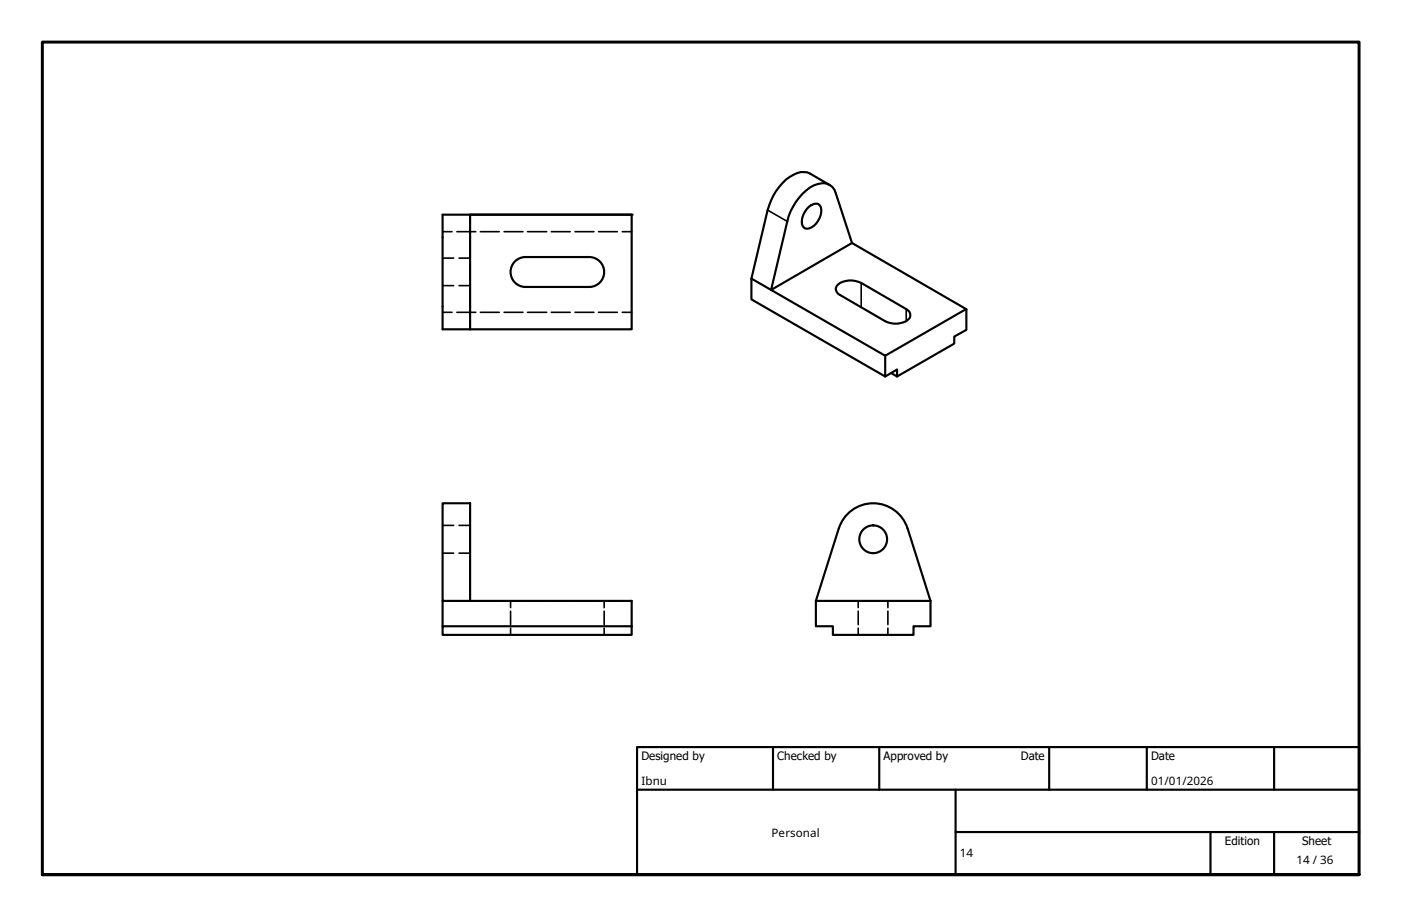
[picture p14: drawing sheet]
<svg xmlns="http://www.w3.org/2000/svg" width="330mm" height="216mm" viewBox="0 0 330 216" stroke-linecap="round" stroke-linejoin="round" font-family="sans-serif">
<defs><g id="words">
<g font-size="2.7">
<text x="151" y="179">Designed by</text>
<text x="183" y="179">Checked by</text>
<text x="208" y="179">Approved by</text>
<text x="240.3" y="178.9">Date</text>
<text x="271" y="178.9">Date</text>
<text x="151" y="184.8">Ibnu</text>
<text x="271" y="184.8">01/01/2026</text>
<text x="181.7" y="197">Personal</text>
<text x="226" y="201.9">14</text>
<text x="288.4" y="199">Edition</text>
<text x="305.2" y="203.4">14 / 36</text>
<text x="306.6" y="199">Sheet</text>
</g>
</g></defs>
<!-- layer: Hidden (ISO) -->
<g fill="none" stroke="#000" stroke-width=".38">
<path d="M104.2 54.5h2.2M107.6 54.5h4.4M113.1 54.5h4.4M118.7 54.5h4.4M124.2 54.5h4.5M129.8 54.5h4.4M135.4 54.5h4.4M140.9 54.5h4.5M146.5 54.5h2.2M104.2 73.5h2.2M104.2 60.8h2.6M104.2 67.2h2.6"/>
<path d="M107.6 73.5h4.4M108.1 60.8h2.6M108.1 67.2h2.6M113.1 73.5h4.4M118.7 73.5h4.4M124.2 73.5h4.5M129.8 73.5h4.4M135.4 73.5h4.4M140.9 73.5h4.5M146.5 73.5h2.2M104.2 123.7h2.6M104.2 130.2h2.6"/>
<path d="M108.1 123.7h2.6M108.1 130.2h2.6M104.2 141.5h2.2M107.6 141.5h4.4M113.1 141.5h4.4M118.7 141.5h4.4M120.2 141.5v1.6M120.2 143.9v3.2M120.2 147.9v1.6M124.2 141.5h4.5M129.8 141.5h4.4M135.4 141.5h4.4"/>
<path d="M140.9 141.5h4.5M142.2 141.5v1.6M142.2 143.9v3.2M142.2 147.9v1.6M146.5 141.5h2.2M202.1 141.5v1.6M202.1 143.9v3.2M202.1 147.9v1.6M209 141.5v1.6M209 143.9v3.2M209 147.9v1.6"/>
</g>
<!-- layer: Visible (ISO) -->
<g fill="none" stroke="#000" stroke-width=".51">
<path d="M110.7 50.5h38v27h-38zM148.7 50.5h-44.5v27h6.5M190 49.1a2.84 2.84 0 0 1 2.6-1.1 2.5 2.5 0 0 1 .4 3.3 3.5 3.5 0 0 1-3.5 2.5 2.5 2.5 0 0 1-.3-3.3zM195.3 43.6l-4.5-2.7a4.4 4.4 0 0 0-4.9 .8 13.7 13.7 0 0 0-5.2 7.8l-3.8 16.1M200.6 57.2l-3.8-11.7a3.2 3.2 0 0 0-4.4-2.1 11.9 11.9 0 0 0-6.7 7.5l-4.2 17.4-4.6-2.7M138.7 60.5h-15a3.5 3.5 0 0 0-3.5 3.5 3.5 3.5 0 0 0 3.5 3.6h15M138.7 60.5a3.5 3.5 0 0 1 3.5 3.5 3.5 3.5 0 0 1-3.5 3.6M176.9 65.6v4.9l31.5 18.1 2.8-1.6v1.6M181.5 68.3l19.1-11.1 26.9 15.6-19.1 11zM197.3 67a5.2 5.2 0 0 1 5.5-.4l10.6 6.2a1.54 1.54 0 0 1 .9 1.4 1.54 1.54 0 0 1-.9 1.4 5.5 5.5 0 0 1-5 0l-10.6-6.1a1.43 1.43 0 0 1-.5-2.5zM227.5 72.8v4.9l-2.8 1.5v1.7l-13.5 7.7-1.4-.8M208.4 83.8v4.8"/>
<path d="M104.2 118.5h6.5v23h-6.5zM197.5 124.4l-5.4 17.1M197.5 124.4a8.5 8.5 0 0 1 8.1-5.9 8.5 8.5 0 0 1 8.1 5.9M213.7 124.4l5.4 17.1M104.2 147.4h44.5v2.1h-44.5zM104.2 141.5v5.9M110.7 141.5h38v5.9M192.1 141.5v5.9h4v2.1h19v-2.1h4v-5.9M192.1 141.5h27"/>
<circle cx="205.6" cy="127" r="3.3"/>
</g>
<!-- layer: Visible Narrow (ISO) -->
<path d="M180.7 49.5l4.7 2.6M202.8 66.6v5.7M213.4 72.8v2.8" fill="none" stroke="#000" stroke-width=".38"/>
<!-- layer: Visible (ISO) -->
<circle cx="148.7" cy="50.5" r=".25" fill="#000"/>
<!-- layer: Border (ISO) -->
<path d="M10 205.9v-196h310v196h-310h310" fill="none" stroke="#000" stroke-width=".7"/>
<!-- layer: Title (ISO) -->
<path d="M150 175.9h170v30h-170zM182 175.9v10M207 175.9v10M247 175.9v10M270 175.9v10M300 175.9v10M150 185.9h170M225 195.9h95M225 185.9v20M285 195.9v10M300 195.9v10" fill="none" stroke="#000" stroke-width=".51"/>
<use href="#words"/>
</svg>
